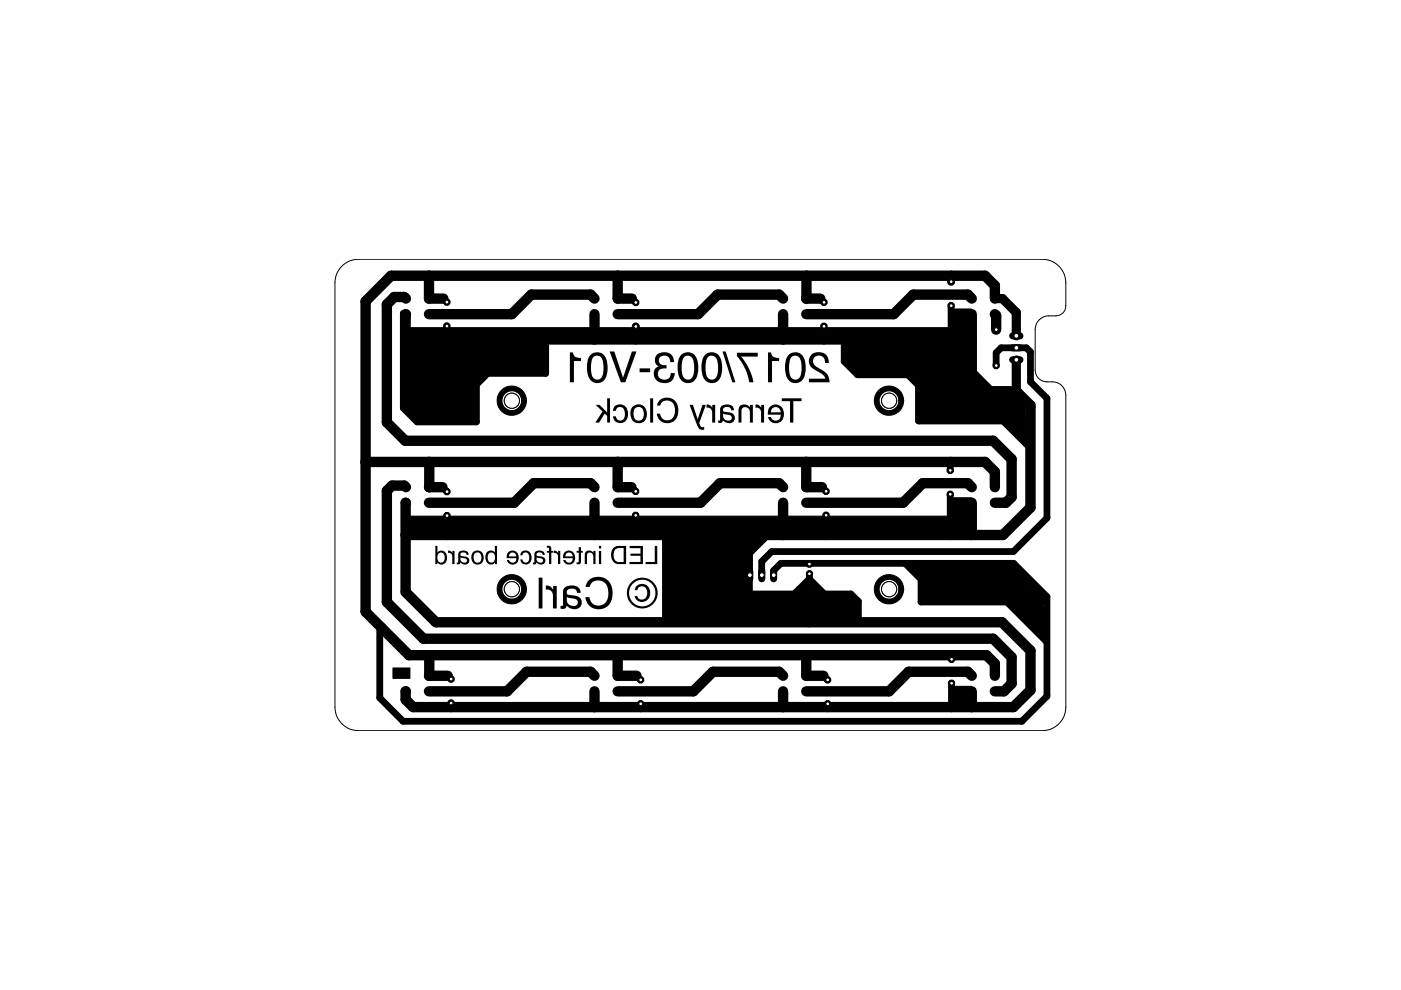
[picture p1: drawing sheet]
<svg xmlns="http://www.w3.org/2000/svg" width="297mm" height="210mm" viewBox="0 0 297 210" stroke-linecap="round" stroke-linejoin="round" font-family="sans-serif">
<g fill="#000">
<path d="M172 75.3a2.1 2.1 0 0 0 1.1 3.3 2.91 2.91 0 0 1 1.9 1.7h-3.5v.8h4.4a2.72 2.72 0 0 0-1.5-2.6l-.9-.5a1.38 1.38 0 0 1-1.1-1 1.38 1.38 0 0 1 .6-1.5 1.33 1.33 0 0 1 1.4 .1 1.33 1.33 0 0 1 .5 1.3h.8a2.18 2.18 0 0 0-1.2-2.1 2.18 2.18 0 0 0-2.5 .5zM167.1 75.3a5 5 0 0 0 .3 5.5 2.09 2.09 0 0 0 2.2 .2 2.09 2.09 0 0 0 1.2-2 4.3 4.3 0 0 0-1.2-4.1 2.09 2.09 0 0 0-2.5 .4zM167.7 75.8a1.22 1.22 0 0 1 1.4-.3 1.22 1.22 0 0 1 .7 1.2 4.6 4.6 0 0 1-.5 3.6 1.29 1.29 0 0 1-1.4-.1 1.29 1.29 0 0 1-.5-1.3 5.3 5.3 0 0 1 .3-3.1zM162.8 74.7v6.4h.9v-4.6h1.5v-.6a1.41 1.41 0 0 1-1.7-1.2zM156.2 74.8a2.16 2.16 0 0 0 .8 1.7l1.3 2.4 .6 2.2h.8a11.7 11.7 0 0 0-2.6-5.5h3.6v-.8zM153.2 74.5l2.1 6.6h.6l-2-6.6zM149.4 75.3a5 5 0 0 0 .3 5.5 2.09 2.09 0 0 0 2.2 .2 2.09 2.09 0 0 0 1.1-2 4.3 4.3 0 0 0-1.1-4.1 2.09 2.09 0 0 0-2.5 .4zM150 75.8a1.22 1.22 0 0 1 1.4-.3 1.22 1.22 0 0 1 .7 1.2 4.6 4.6 0 0 1-.5 3.6 1.29 1.29 0 0 1-1.4-.1 1.29 1.29 0 0 1-.6-1.3 5.3 5.3 0 0 1 .4-3.1zM144.3 75.3a5 5 0 0 0 .3 5.5 2.09 2.09 0 0 0 2.3 .2 2.09 2.09 0 0 0 1.1-2 4.3 4.3 0 0 0-1.2-4.1 2.09 2.09 0 0 0-2.5 .4zM145 75.8a1.22 1.22 0 0 1 1.3-.3 1.22 1.22 0 0 1 .8 1.2 4.6 4.6 0 0 1-.6 3.6 1.29 1.29 0 0 1-1.4-.1 1.29 1.29 0 0 1-.5-1.3 5.3 5.3 0 0 1 .4-3.1zM139.4 75.1a1.55 1.55 0 0 0 .3 2.6 1.85 1.85 0 0 0-1.1 2.1 1.85 1.85 0 0 0 1.9 1.4 2.02 2.02 0 0 0 2.6-2.1h-.9a1.35 1.35 0 0 1-1.6 1.4 1.35 1.35 0 0 1-.9-2l.7-.3 .9-.1v-.7h-.1a1.08 1.08 0 0 1-1.5-.9 1.08 1.08 0 0 1 1.5-1.1 1.19 1.19 0 0 1 .9 1.4h.8a2 2 0 0 0-2.9-2zM135.6 78.1v.8h2.2v-.8zM129.3 74.5l2.3 6.6h1l2.4-6.6h-1l-1.9 5.6-1.9-5.6zM125.1 75.3a5 5 0 0 0 .3 5.5 2.09 2.09 0 0 0 2.2 .2 2.09 2.09 0 0 0 1.2-2 4.3 4.3 0 0 0-1.2-4.1 2.09 2.09 0 0 0-2.5 .4zM125.7 75.8a1.22 1.22 0 0 1 1.4-.3 1.22 1.22 0 0 1 .7 1.2 4.6 4.6 0 0 1-.5 3.6 1.29 1.29 0 0 1-1.4-.1 1.29 1.29 0 0 1-.5-1.3 5.3 5.3 0 0 1 .3-3.1zM120.8 74.7v6.4h.9v-4.6h1.5v-.6a1.41 1.41 0 0 1-1.7-1.2z"/>
<path d="M165.8 84.4v.7h1.7v4.5h.7v-4.5h1.7v-.7zM163.2 86.2l-.3 .7-.1 1h2.7a1.07 1.07 0 0 1-.8 1.3 1.07 1.07 0 0 1-1.2-.8h-.7a1.76 1.76 0 0 0 2.3 1.3 1.76 1.76 0 0 0 1.1-2.3 1.73 1.73 0 0 0-1.1-1.5 1.73 1.73 0 0 0-1.9 .3zM163.8 86.6a1.06 1.06 0 0 1 1.1-.2 1.06 1.06 0 0 1 .6 1h-2.1zM160.2 85.8v.6a.98 .98 0 0 1 1.2 1v2.2h.6v-3.8h-.6v.7a1.1 1.1 0 0 0-1.2-.7zM156.9 86.1l-.3 .7v2.8h.6v-2.4a.9 .9 0 0 1 1-.9 .9 .9 0 0 1 .8 1.1v2.2h.6v-3.8h-.6v.6a1.5 1.5 0 0 0-2.1-.3zM153.3 87.7l.3 .1a1.78 1.78 0 0 1 1.5 .6 .76 .76 0 0 1-.4 .8 .76 .76 0 0 1-.9-.2l-.2-.1a1.24 1.24 0 0 1-.3-1.2zM152.9 86.2l-.2 .6v2.2l-.4 .1v.5a.71 .71 0 0 0 1-.5 1.39 1.39 0 0 0 1.4 .6 1.39 1.39 0 0 0 1.1-1.1 1.16 1.16 0 0 0-1.2-1.2l-1-.1a.59 .59 0 0 1-.2-.8 .59 .59 0 0 1 .8-.2l.5 .1 .3 .6h.6a1.51 1.51 0 0 0-2.3-1.1zM149.8 85.8v.6a.98 .98 0 0 1 1.2 1v2.2h.6v-3.8h-.6v.7a1.1 1.1 0 0 0-1.2-.7zM146.2 85.8l1.1 2.9a3.7 3.7 0 0 0 1.3 2.4h.7v-.6l-.2 .1a.75 .75 0 0 1-.8-.9l1.3-3.9h-.7l-1 3.1-1-3.1zM139.9 84.8l-.4 .6-.2 .6h.7a1.59 1.59 0 0 1 1.8-1.1 1.59 1.59 0 0 1 1.3 1.7 1.92 1.92 0 0 1-1.7 2.5 1.48 1.48 0 0 1-1.5-1.4h-.6a2.31 2.31 0 0 0 2.6 2 2.31 2.31 0 0 0 1.9-2.7 2.41 2.41 0 0 0-1.2-2.4 2.41 2.41 0 0 0-2.7 .2zM137.8 84.4v5.2h.7v-5.2zM134.6 86.6a1.15 1.15 0 0 1 1.4-.1 1.15 1.15 0 0 1 .5 1.3 1.11 1.11 0 0 1-1 1.4 1.11 1.11 0 0 1-1.2-1.3l.1-.9zM134.2 86.2a2.21 2.21 0 0 0 .8 3.5 1.8 1.8 0 0 0 2.1-2.3 1.74 1.74 0 0 0-1.1-1.6 1.74 1.74 0 0 0-1.8 .4zM130.4 86l-.3 .5-.1 .6h.6a.97 .97 0 0 1 1.1-.8 .97 .97 0 0 1 .8 1.2 1.15 1.15 0 0 1-.2 1.2 1.15 1.15 0 0 1-1.2 .4l-.5-.8h-.6a1.62 1.62 0 0 0 1.8 1.4 1.62 1.62 0 0 0 1.4-1.9 1.76 1.76 0 0 0-.8-1.8 1.76 1.76 0 0 0-2 0zM126.3 85.8l1.4 1.4-1.5 2.4h.8l1.2-1.9 .5 .5v1.4h.6v-5.2h-.6v3l-1.6-1.6z"/>
<path d="M138.8 115.7v3.4h-1.9v.5h2.4v-3.9zM133.5 115.7v.5h2.3v1.2h-2.1v.4h2.1v1.3h-2.3v.5h2.8v-3.9zM130.5 116.4a2.24 2.24 0 0 1 1.7-.2v3h-.9a1.45 1.45 0 0 1-1.1-2.1zM130.2 116.1a2.16 2.16 0 0 0 .6 3.5h1.9v-3.9a3.2 3.2 0 0 0-2.5 .4zM127 116.8v2.8h.5v-2.8zM127 115.7v.6h.5v-.6zM124.2 117l-.2 .5v2.1h.5v-1.8a.7 .7 0 0 1 .8-.6 .7 .7 0 0 1 .5 .9v1.5h.5v-2.8h-.5v.4a1.12 1.12 0 0 0-1.6-.2zM122.7 116v.8h-.4v.4h.4v1.8l-.1 .2h-.3v.4a.6 .6 0 0 0 .9-.6v-1.8h.4v-.4h-.4v-.8zM119.7 117.1l-.2 .4-.1 .9h2a.8 .8 0 0 1-.6 .9 .8 .8 0 0 1-.9-.6h-.5a1.32 1.32 0 0 0 1.7 .9 1.32 1.32 0 0 0 .8-1.7 1.3 1.3 0 0 0-.8-1.1 1.3 1.3 0 0 0-1.4 .3zM120.2 117.3a.8 .8 0 0 1 .8-.1 .8 .8 0 0 1 .4 .8h-1.5zM117.4 116.7l.1 .5a.73 .73 0 0 1 .8 .8v1.6h.5v-2.8h-.5v.5l-.4-.5zM115.9 115.7v.4a.37 .37 0 0 1 .5 .4v.3h-.5v.4h.5v2.4h.5v-2.4h.4v-.4h-.4v-.4a.72 .72 0 0 0-1-.7zM113.8 118.2l.2 .1a.86 .86 0 0 1 1.1 .7 .82 .82 0 0 1-1 .1 .82 .82 0 0 1-.3-.9zM113.4 117.1l-.1 .4v1.7l-.3 .1v.3a.53 .53 0 0 0 .7-.4 .96 .96 0 0 0 1.4 .4 .96 .96 0 0 0 .3-1.3l-.4-.3-1-.1a.44 .44 0 0 1-.2-.6 .44 .44 0 0 1 .6-.2l.4 .1 .3 .5h.4a1.22 1.22 0 0 0-2.1-.6zM110.7 116.9l-.4 .8h.5a.73 .73 0 0 1 .8-.6 .73 .73 0 0 1 .6 .9 .86 .86 0 0 1-.1 1 .86 .86 0 0 1-1 .2l-.3-.6h-.5a1.25 1.25 0 0 0 1.6 1 1.25 1.25 0 0 0 .8-1.7 1.28 1.28 0 0 0-2-1zM107.8 117.1l-.3 .4-.1 .9h2.1a.8 .8 0 0 1-.6 .9 .8 .8 0 0 1-1-.6h-.4a1.32 1.32 0 0 0 1.6 .9 1.32 1.32 0 0 0 .9-1.7 1.3 1.3 0 0 0-.9-1.1 1.3 1.3 0 0 0-1.3 .3zM108.2 117.3a.8 .8 0 0 1 .8-.1 .8 .8 0 0 1 .5 .8h-1.6zM103.2 117.1a1.61 1.61 0 0 0 .9 2.6l.6-.2 .2-.3v.4h.5v-3.9h-.5v1.4a1.1 1.1 0 0 0-1.7 0zM103.7 117.3a.87 .87 0 0 1 1.1 .1 .87 .87 0 0 1 .1 1 .8 .8 0 0 1-.9 .9 .8 .8 0 0 1-.6-1.1zM100.7 117.3a.87 .87 0 0 1 1 0 .87 .87 0 0 1 .4 1 .86 .86 0 0 1-.9 1 .86 .86 0 0 1-.8-1.1zM100.3 117.1a1.5 1.5 0 0 0-.2 1.9 1.5 1.5 0 0 0 1.9 .5 1.5 1.5 0 0 0 .4-2 1.5 1.5 0 0 0-1.9-.6zM97.6 118.2l.2 .1a.86 .86 0 0 1 1.2 .7 .82 .82 0 0 1-1.1 .1 .82 .82 0 0 1-.3-.9zM97.3 117.1l-.1 .4-.1 1.7-.3 .1v.3a.53 .53 0 0 0 .8-.4 .96 .96 0 0 0 1.3 .4 .96 .96 0 0 0 .4-1.3l-.4-.3-1-.1a.44 .44 0 0 1-.2-.6 .44 .44 0 0 1 .6-.2l.4 .1 .2 .5h.5a1.22 1.22 0 0 0-2.1-.6zM95 116.7v.5a.73 .73 0 0 1 .9 .8v1.6h.5v-2.8h-.5v.5l-.4-.5zM93 117.4a.8 .8 0 0 1 .9-.1 .8 .8 0 0 1 .4 .9 .82 .82 0 0 1-.8 1.1 .82 .82 0 0 1-.8-1.1zM92.3 115.7v3.9h.4v-.4a1.16 1.16 0 0 0 1.5 .4 1.16 1.16 0 0 0 .6-1.3 1.19 1.19 0 0 0-.6-1.4 1.19 1.19 0 0 0-1.4 .3v-1.5z"/>
<path d="M135 124.2l-.4 .9h.5a1.08 1.08 0 0 1 1.4-.8 1.08 1.08 0 0 1 .7 1.4 1.11 1.11 0 0 1-.7 1.4 1.11 1.11 0 0 1-1.4-.7h-.5a1.72 1.72 0 0 0 2.1 1.2 1.72 1.72 0 0 0 1.1-2.3 1.71 1.71 0 0 0-2.8-1.1zM133.4 125.8a2.81 2.81 0 0 1 5.6 0 2.81 2.81 0 0 1-5.6 0zM132.9 125.7a3.3 3.3 0 0 0 6.5 0 3.3 3.3 0 0 0-6.5 0zM124.9 123l-.5 .7-.2 .7h.8a2.03 2.03 0 0 1 2.4-1.3 2.03 2.03 0 0 1 1.6 2.2 2.39 2.39 0 0 1-2.2 3.1 1.89 1.89 0 0 1-1.8-1.8h-.9a2.89 2.89 0 0 0 3 2.6 2.89 2.89 0 0 0 2.8-2.9 3.2 3.2 0 0 0-1.2-3.4 3.2 3.2 0 0 0-3.5-.2zM120.2 126.6l.5 .2a2.04 2.04 0 0 1 1.8 .7 .96 .96 0 0 1-.5 1 .96 .96 0 0 1-1.2-.2 1.37 1.37 0 0 1-.6-1.7zM119.7 124.6l-.3 .8v2.9l-.2 .1h-.4v.6a.85 .85 0 0 0 1.3-.6 1.81 1.81 0 0 0 3.2-.4 1.45 1.45 0 0 0-1.4-1.7l-1.3-.2a.68 .68 0 0 1-.4-.8 .68 .68 0 0 1 .7-.5 1.02 1.02 0 0 1 1.5 .9h.7a1.85 1.85 0 0 0-2.6-1.5zM115.7 124.2l.1 .8a1.22 1.22 0 0 1 1.4 1.3v2.7h.8v-4.8h-.7v.9a1.39 1.39 0 0 0-1.6-.9zM114.2 122.5v6.5h.8v-6.5z"/>
</g>
<g fill="#000" stroke="#000" stroke-width=".21">
<path d="M106.4 82.7a3.1 3.1 0 0 1 3.3-.6 3.1 3.1 0 0 1 1.9 2.9h-1a2.09 2.09 0 0 1-3.1 1.7 2.09 2.09 0 0 1-.2-3.5 2.09 2.09 0 0 1 3.3 1.4v.4h1a3.1 3.1 0 0 1-4.3 2.8 3.1 3.1 0 0 1-.9-5.1z" fill-rule="evenodd"/>
<path d="M186.3 82.7a3.1 3.1 0 0 1 3.4-.6 3.1 3.1 0 0 1 1.9 2.9h-1a2.1 2.1 0 0 1-3 1.9 2.1 2.1 0 0 1-.4-3.5 2.1 2.1 0 0 1 3.3 1.2l.1 .4h1a3.1 3.1 0 0 1-4.3 2.8 3.1 3.1 0 0 1-1-5.1z" fill-rule="evenodd"/>
<path d="M106.4 122.7a3.1 3.1 0 0 1 3.3-.6 3.1 3.1 0 0 1 1.9 2.8h-1a2.09 2.09 0 0 1-3.1 1.8 2.09 2.09 0 0 1-.2-3.5 2.09 2.09 0 0 1 3.3 1.4v.3h1a3.1 3.1 0 0 1-4.3 2.9 3.1 3.1 0 0 1-.9-5.1z" fill-rule="evenodd"/>
<path d="M186.3 122.7a3.1 3.1 0 0 1 3.4-.6 3.1 3.1 0 0 1 1.9 2.8h-1a2.1 2.1 0 0 1-3 2 2.1 2.1 0 0 1-.4-3.6 2.1 2.1 0 0 1 3.3 1.3l.1 .3h1a3.1 3.1 0 0 1-4.3 2.9 3.1 3.1 0 0 1-1-5.1z" fill-rule="evenodd"/>
</g>
<g fill="#000" stroke="#000" stroke-width=".21">
<path d="M85.3 66.2h1.5v.9h-1.5zM85.3 62.9h1.5v.9h-1.5zM90.2 66.2h1.5v.9h-1.5zM90.2 62.9h1.5v.9h-1.5zM86 72.5h15v15h-15zM100.9 78.3h2v1.9h-2zM100.7 72.7h14.5v6.1h-14.5zM125.3 66.2h1.5v.9h-1.5zM125.3 62.9h1.5v.9h-1.5zM130.2 66.2h1.5v.9h-1.5zM130.2 62.9h1.5v.9h-1.5zM165.3 66.2h1.5v.9h-1.5z"/>
<path d="M165.3 62.9h1.5v.9h-1.5zM170.2 66.2h1.5v.9h-1.5zM170.2 62.9h1.5v.9h-1.5zM179.5 72.5h1.5v4.9h-1.5zM180.5 72.5h25v6.5h-25zM85.5 69.5h120v2h-120zM201.5 65.5h4.5v4.5h-4.5zM205.3 66.2h1.5v.9h-1.5zM205.3 62.9h1.5v.9h-1.5zM210.2 66.2h1.5v.9h-1.5zM210.2 62.9h1.5v.9h-1.5zM87.5 87.5h13v1.4h-13z"/>
<path d="M194.2 80.1h14.1v9.4h-14.1zM207.9 82.7h1.9v1.6h-1.9zM205.9 83.9h11.5v4.7h-11.5zM85.3 106.2h1.5v.8h-1.5zM85.3 102.8h1.5v.9h-1.5zM90.2 106.2h1.5v.8h-1.5zM90.2 102.8h1.5v.9h-1.5zM125.3 106.2h1.5v.8h-1.5zM125.3 102.8h1.5v.9h-1.5zM130.2 106.2h1.5v.8h-1.5zM130.2 102.8h1.5v.9h-1.5zM156.5 112.9h3v9h-3z"/>
<path d="M140.5 113.9h19v18h-19zM165.3 106.2h1.5v.8h-1.5zM165.3 102.8h1.5v.9h-1.5zM170.2 106.2h1.5v.8h-1.5zM170.2 102.8h1.5v.9h-1.5zM193.3 119.8h.8v.6h-.8zM193.8 119.8h1.5v1.7h-1.5zM86 109.4h119.5v3.5h-119.5zM201.5 105.5h4.5v4.4h-4.5zM205.3 106.2h1.5v.8h-1.5zM205.3 102.8h1.5v.9h-1.5zM210.2 106.2h1.5v.8h-1.5z"/>
<path d="M210.2 102.8h1.5v.9h-1.5zM195.1 119.5h20.3v7.9h-20.3zM158.5 126.4h23v5h-23zM215.2 120.9h2v6.2h-2zM217 122.8h1.8v4.3h-1.8zM218.6 124.4h1.5v2.8h-1.5zM219.9 125.6h1.6v1.8h-1.6zM85.3 146.1h1.5v.9h-1.5zM85.3 142.8h1.5v.9h-1.5zM83.3 141.6h3.6v2.2h-3.6zM90.2 146.1h1.5v.9h-1.5zM90.2 142.8h1.5v.9h-1.5z"/>
<path d="M125.3 146.1h1.5v.9h-1.5zM125.3 142.8h1.5v.9h-1.5zM130.2 146.1h1.5v.9h-1.5zM130.2 142.8h1.5v.9h-1.5zM165.3 146.1h1.5v.9h-1.5zM165.3 142.8h1.5v.9h-1.5zM170.2 146.1h1.5v.9h-1.5zM170.2 142.8h1.5v.9h-1.5zM202 145.5h4v3.4h-4zM205.3 146.1h1.5v.9h-1.5zM205.3 142.8h1.5v.9h-1.5zM210.2 146.1h1.5v.9h-1.5z"/>
<path d="M210.2 142.8h1.5v.9h-1.5z"/>
<circle cx="211.2" cy="69.9" r=".71"/>
</g>
<g fill="none" stroke="#000" stroke-width="2.2">
<path d="M91 58.5v4.8h3M131 58.5v4.8h3M171 58.5v4.8M86.1 63.3l-.4-.3h-2.1l-1.6 1.5v25.1l3.9 3.9h124.7l3.9 3.8v8.1l-1.2 1.2h-2.4M86.1 66.6l-.1 5.4h120M126 63.3l-.8-.8h-12.6l-4.1 4.1h-17.5M126 66.6v5.4M166 63.3l-.8-.8h-13.1l-4.1 4.1h-17M166 66.6v5.4M170.9 63.3h3M206 63.3l-.8-.8h-11.6l-4.1 4.1h-18.6M206 66.6v12.5l3.9 3.9h5.6l3 3v21.6l-5.9 5.8h-126.6"/>
<path d="M210.9 63.3v-2.7l-2-2.1h-126l-5.4 5.4v65.8l9.2 9.2h122.4l1.8 1.8v2.6M210.9 66.6l.3 .3v3M215.5 76.5h.1M77.5 97.9h131.4l2 2.1v3.3M91 97.9v5.4M131 97.9v5.4h2.9M170.9 97.9v5.4h3.4M86.1 106.6l-.1 18.9 6.4 6.4h120l6.1 6v8.4l-3.6 3.6h-127.3l-1.6-1.6 .1-1.7M86.1 103.3l-.4-.3h-2.6l-1.1 1.1v23.6l7.8 7.7h120.8l3.9 3.9v5.6l-1.6 1.7h-2M91 103.3h2.8M126 103.3l-.8-.9h-12l-4.2 4.2h-18M126 106.6v6.8"/>
<path d="M166 103.3l-.8-.9h-12.5l-4.2 4.2h-17.5M166 106.6v6.8M206 103.3l-.8-.9h-9.6l-4.1 4.2h-20.6M206 106.6v6.8M91 138.9v4.4M131 138.9v4.4h4M170.9 138.9v4.4h3.7M91 143.3h3.9M126 143.3l-.8-.9h-13.5l-4.2 4.2h-16.5M126 146.6v3.3M166 143.3l-.8-.9h-14l-4.2 4.2h-16M166 146.6v3.3"/>
<path d="M206 143.3l-.8-.9h-12.6l-4.1 4.2h-17.6M206 146.6v3.3"/>
</g>
<g fill="none" stroke="#000" stroke-width="1.4">
<path d="M86 67v-.5h-.5v20l2.9 3h12.6v-17M94 63.3l.7 .8M94.7 69.1v2.9M115.7 72.3v6.9h-12.3l-3.8 3.8v.4M134 63.3l.8 .8M173.9 63.3l.8 .8M174.7 69.2v2.8M179.5 72.5h-.5v4.1l2.8 2.9h24.2M192.2 79.2l2.6 2.5v7.6h23.6v-1.4M201.7 64.8v7.2M211.2 77.5v-2.7l1.1-1.1h5.3l.9 .9v6.4l3.5 3.5v25.3l-7.1 7.1h-51.3l-2.1 2.2v2.8M201.5 97.9v1.8"/>
<path d="M211.4 89h1.1l5.9 6v-1.4l-3.6-3.6h1.8l1 1.1M93.8 103.3l1 .9M94.8 109.3v4.1M133.9 103.3l.9 .9M134.8 109.3v4.1M156 113.4v8.5h3M160.5 114.4h-1v1M162 113.4v.8l-3.2 3.2h-.3M174.3 103.3l.8 .9M175.1 109.2v4.2M192 119.5l3.3 3.3v4.8h26.5v-.4M201.5 104.8v8.6"/>
<path d="M158 125.9h22.4l1.6 1.6v3.9M164 121.9v-.9l1.6-1.6h49.3l7.1 7.1v21.1l-5.3 5.3h-131.3l-4.9-4.9v-14.9h.4M171.6 121.6v10.3M201.7 138.9v.9M213.3 127.1v.3l8.6 8.6v-1.5l-6.2-6.2h1.6l4.1 4.1v-1.4l-2.9-2.9h1.5l1.3 1.3M94.9 143.3l.7 .7M95.6 149.1v.8M135 143.3l.8 .8M135.8 149.2v.7M174.6 143.3l.9 .8M175.5 149.2v.7M201.7 144.9v5"/>
</g>
<path d="M201.7 58.5v1.2M134.8 69.2v2.8" fill="none" stroke="#000" stroke-width="1.7"/>
<path d="M210.9 63.3h1.6l3 3v4.9M215.5 76.5v6.5" fill="none" stroke="#000" stroke-width="1.9"/>
<path d="M171.5 119.4l.1 .2M169.4 124.8l2.2-2.2 3.5 3.5M169.4 124.8l-.8 .8M169.4 124.8h3.5M171.5 131.9h.1" fill="none" stroke="#000" stroke-width="1.3"/>
<circle cx="211.2" cy="69.9" r=".4" fill="#fff" stroke="#000" stroke-width=".21"/>
<circle cx="211.2" cy="77.5" r=".71" fill="#000" stroke="#000" stroke-width=".21"/>
<circle cx="211.2" cy="77.5" r=".4" fill="#fff" stroke="#000" stroke-width=".21"/>
<circle cx="201.7" cy="64.8" r=".71" fill="#000" stroke="#000" stroke-width=".21"/>
<circle cx="201.7" cy="64.8" r=".4" fill="#fff" stroke="#000" stroke-width=".21"/>
<circle cx="201.7" cy="59.7" r=".71" fill="#000" stroke="#000" stroke-width=".21"/>
<circle cx="201.7" cy="59.7" r=".4" fill="#fff" stroke="#000" stroke-width=".21"/>
<circle cx="174.7" cy="69.2" r=".71" fill="#000" stroke="#000" stroke-width=".21"/>
<circle cx="174.7" cy="69.2" r=".4" fill="#fff" stroke="#000" stroke-width=".21"/>
<circle cx="174.7" cy="64.1" r=".71" fill="#000" stroke="#000" stroke-width=".21"/>
<circle cx="174.7" cy="64.1" r=".4" fill="#fff" stroke="#000" stroke-width=".21"/>
<circle cx="134.8" cy="69.2" r=".71" fill="#000" stroke="#000" stroke-width=".21"/>
<circle cx="134.8" cy="69.2" r=".4" fill="#fff" stroke="#000" stroke-width=".21"/>
<circle cx="134.8" cy="64.1" r=".71" fill="#000" stroke="#000" stroke-width=".21"/>
<circle cx="134.8" cy="64.1" r=".4" fill="#fff" stroke="#000" stroke-width=".21"/>
<circle cx="94.7" cy="69.1" r=".71" fill="#000" stroke="#000" stroke-width=".21"/>
<circle cx="94.8" cy="69.1" r=".4" fill="#fff" stroke="#000" stroke-width=".21"/>
<circle cx="94.7" cy="64.1" r=".71" fill="#000" stroke="#000" stroke-width=".21"/>
<circle cx="94.8" cy="64.1" r=".4" fill="#fff" stroke="#000" stroke-width=".21"/>
<path d="M214.7 71.2h1.5" fill="none" stroke="#000" stroke-width="1.5"/>
<circle cx="215.5" cy="71.2" r=".51" fill="#fff" stroke="#000" stroke-width=".21"/>
<path d="M214.7 73.7h1.5" fill="none" stroke="#000" stroke-width="1.5"/>
<circle cx="215.5" cy="73.7" r=".51" fill="#fff" stroke="#000" stroke-width=".21"/>
<path d="M214.7 76.3h1.5" fill="none" stroke="#000" stroke-width="1.5"/>
<circle cx="215.5" cy="76.3" r=".51" fill="#fff" stroke="#000" stroke-width=".21"/>
<circle cx="201.5" cy="104.8" r=".71" fill="#000" stroke="#000" stroke-width=".21"/>
<circle cx="201.5" cy="104.8" r=".4" fill="#fff" stroke="#000" stroke-width=".21"/>
<circle cx="201.5" cy="99.7" r=".71" fill="#000" stroke="#000" stroke-width=".21"/>
<circle cx="201.5" cy="99.7" r=".4" fill="#fff" stroke="#000" stroke-width=".21"/>
<circle cx="175.1" cy="109.2" r=".71" fill="#000" stroke="#000" stroke-width=".21"/>
<circle cx="175.2" cy="109.2" r=".4" fill="#fff" stroke="#000" stroke-width=".21"/>
<circle cx="175.1" cy="104.2" r=".71" fill="#000" stroke="#000" stroke-width=".21"/>
<circle cx="175.2" cy="104.2" r=".4" fill="#fff" stroke="#000" stroke-width=".21"/>
<circle cx="134.8" cy="109.3" r=".71" fill="#000" stroke="#000" stroke-width=".21"/>
<circle cx="134.8" cy="109.3" r=".4" fill="#fff" stroke="#000" stroke-width=".21"/>
<circle cx="134.8" cy="104.2" r=".71" fill="#000" stroke="#000" stroke-width=".21"/>
<circle cx="134.8" cy="104.2" r=".4" fill="#fff" stroke="#000" stroke-width=".21"/>
<circle cx="94.8" cy="109.3" r=".71" fill="#000" stroke="#000" stroke-width=".21"/>
<circle cx="94.8" cy="109.3" r=".4" fill="#fff" stroke="#000" stroke-width=".21"/>
<circle cx="94.8" cy="104.2" r=".71" fill="#000" stroke="#000" stroke-width=".21"/>
<circle cx="94.8" cy="104.2" r=".4" fill="#fff" stroke="#000" stroke-width=".21"/>
<circle cx="201.7" cy="144.9" r=".71" fill="#000" stroke="#000" stroke-width=".21"/>
<circle cx="201.8" cy="144.9" r=".4" fill="#fff" stroke="#000" stroke-width=".21"/>
<circle cx="201.7" cy="139.8" r=".71" fill="#000" stroke="#000" stroke-width=".21"/>
<circle cx="201.8" cy="139.8" r=".4" fill="#fff" stroke="#000" stroke-width=".21"/>
<circle cx="175.5" cy="149.2" r=".71" fill="#000" stroke="#000" stroke-width=".21"/>
<circle cx="175.5" cy="149.2" r=".4" fill="#fff" stroke="#000" stroke-width=".21"/>
<circle cx="175.5" cy="144.1" r=".71" fill="#000" stroke="#000" stroke-width=".21"/>
<circle cx="175.5" cy="144.1" r=".4" fill="#fff" stroke="#000" stroke-width=".21"/>
<circle cx="135.8" cy="149.2" r=".71" fill="#000" stroke="#000" stroke-width=".21"/>
<circle cx="135.8" cy="149.2" r=".4" fill="#fff" stroke="#000" stroke-width=".21"/>
<circle cx="135.8" cy="144.1" r=".71" fill="#000" stroke="#000" stroke-width=".21"/>
<circle cx="135.8" cy="144.1" r=".4" fill="#fff" stroke="#000" stroke-width=".21"/>
<circle cx="95.6" cy="149.1" r=".71" fill="#000" stroke="#000" stroke-width=".21"/>
<circle cx="95.7" cy="149.1" r=".4" fill="#fff" stroke="#000" stroke-width=".21"/>
<circle cx="95.6" cy="144" r=".71" fill="#000" stroke="#000" stroke-width=".21"/>
<circle cx="95.7" cy="144" r=".4" fill="#fff" stroke="#000" stroke-width=".21"/>
<path d="M164 121.2v1.5" fill="none" stroke="#000" stroke-width="1.5"/>
<circle cx="164" cy="121.9" r=".51" fill="#fff" stroke="#000" stroke-width=".21"/>
<path d="M161.5 121.2v1.5" fill="none" stroke="#000" stroke-width="1.5"/>
<circle cx="161.5" cy="121.9" r=".51" fill="#fff" stroke="#000" stroke-width=".21"/>
<path d="M159 121.2v1.5" fill="none" stroke="#000" stroke-width="1.5"/>
<circle cx="159" cy="121.9" r=".51" fill="#fff" stroke="#000" stroke-width=".21"/>
<circle cx="171.6" cy="119.6" r=".71" fill="#000" stroke="#000" stroke-width=".21"/>
<circle cx="171.6" cy="119.6" r=".4" fill="#fff" stroke="#000" stroke-width=".21"/>
<circle cx="171.6" cy="121.6" r=".66" fill="#000" stroke="#000" stroke-width=".21"/>
<circle cx="171.6" cy="121.6" r=".4" fill="#fff" stroke="#000" stroke-width=".21"/>
<g fill="none" stroke="#000" stroke-width=".21">
<path d="M72.3 56.7l.9-.8a4.7 4.7 0 0 1 2.8-.9h145a5 5 0 0 1 5 5v4.8a2.11 2.11 0 0 1-2.1 2.2 3.8 3.8 0 0 0-3.6 .8l-.5 .8-.3 1.3v8.6a2.51 2.51 0 0 0 2.5 2.5 3.3 3.3 0 0 1 3.4 1.1l.4 .8 .2 .9v66.1a5 5 0 0 1-5 5h-145a5 5 0 0 1-5-5l.1-90.5a4.7 4.7 0 0 1 1.2-2.7z"/>
<circle cx="108.5" cy="124.9" r="1.61"/>
</g>
<circle cx="108.5" cy="124.9" r="1.61" fill="#fff" stroke="#000" stroke-width=".21"/>
<circle cx="188.5" cy="124.9" r="1.61" fill="none" stroke="#000" stroke-width=".21"/>
<circle cx="188.5" cy="124.9" r="1.61" fill="#fff" stroke="#000" stroke-width=".21"/>
<circle cx="108.5" cy="85" r="1.61" fill="none" stroke="#000" stroke-width=".21"/>
<circle cx="108.5" cy="85" r="1.61" fill="#fff" stroke="#000" stroke-width=".21"/>
<circle cx="188.5" cy="85" r="1.61" fill="none" stroke="#000" stroke-width=".21"/>
<circle cx="188.5" cy="85" r="1.61" fill="#fff" stroke="#000" stroke-width=".21"/>
</svg>
